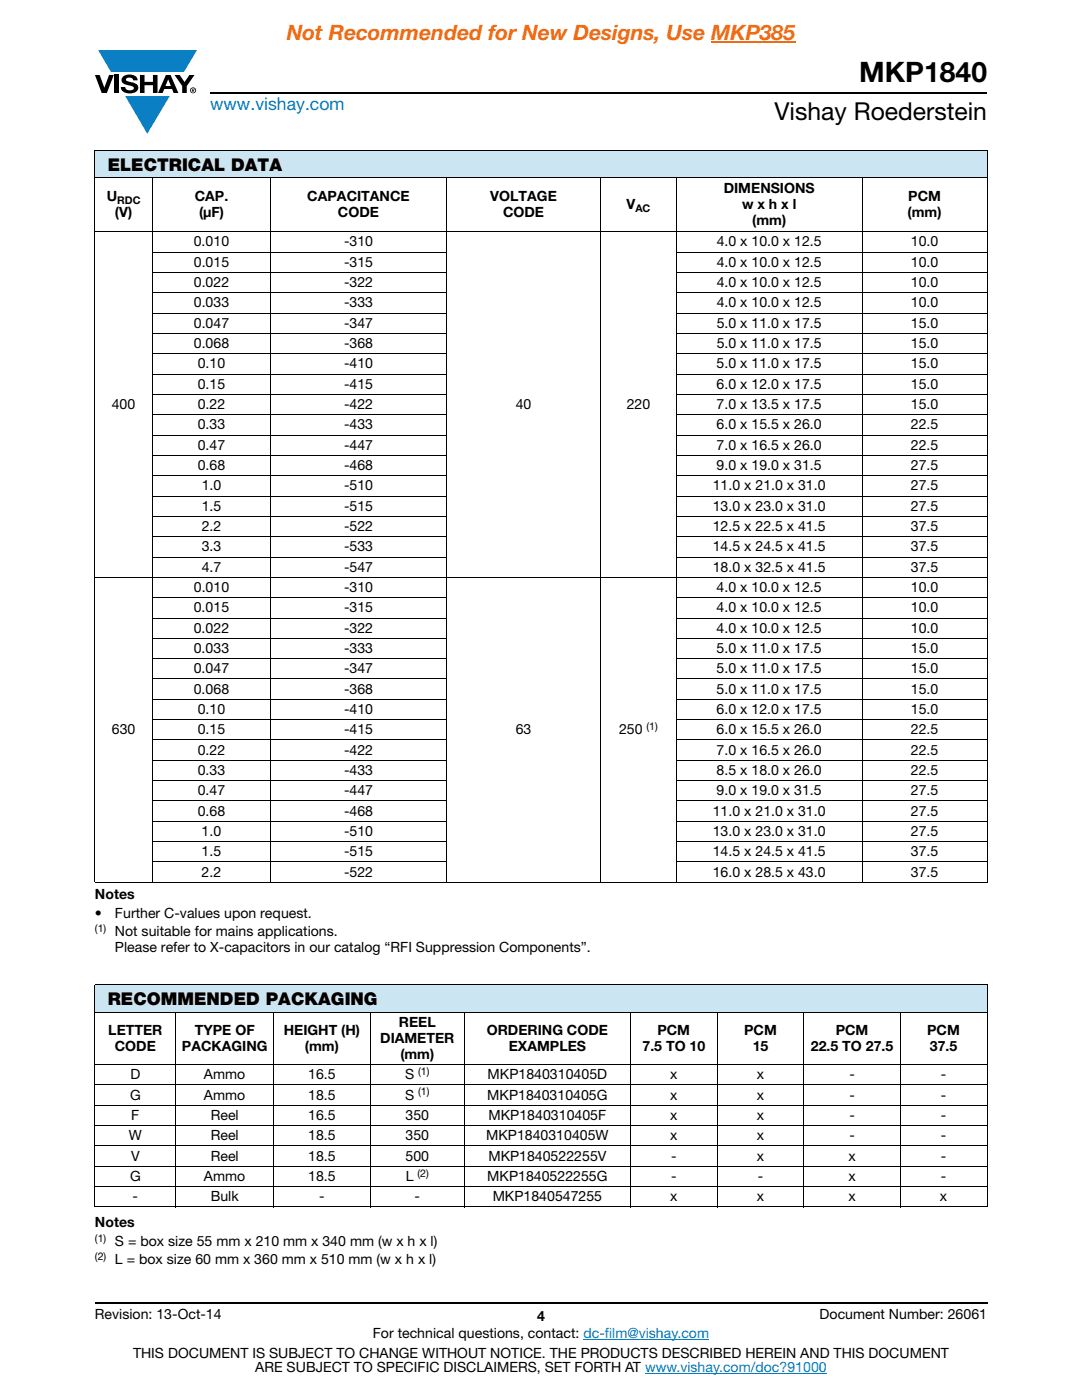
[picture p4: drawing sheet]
<svg xmlns="http://www.w3.org/2000/svg" width="216mm" height="279mm" viewBox="0 0 216 279" stroke-linecap="round" stroke-linejoin="round" font-family="sans-serif">
<defs><g id="words">
<text font-size="5.6" x="171.4" y="16.4">MKP1840</text>
<text font-size="4.9" x="154.5" y="24">Vishay Roederstein</text>
<text font-size="4.2" fill="#f06b12" x="57.2" y="8">Not Recommended for New Designs, Use MKP385</text>
<text font-size="3.5" fill="#007ec4" x="42" y="21.9">www.vishay.com</text>
<g font-size="3.5">
<text x="21.5" y="34.1">ELECTRICAL DATA</text>
<text x="21.5" y="200.7">RECOMMENDED PACKAGING</text>
</g>
<g font-size="2.8">
<text x="21.3" y="40.2">U</text>
<text x="38.9" y="40.2">CAP.</text>
<text x="61.3" y="40.2">CAPACITANCE</text>
<text x="97.8" y="40.2">VOLTAGE</text>
<text x="125" y="41.8">V</text>
<text x="144.4" y="38.6">DIMENSIONS</text>
<text x="148.1" y="41.8">w x h x l</text>
<text x="181.2" y="40.2">PCM</text>
<text x="22.9" y="43.4">(V)</text>
<text x="39.7" y="43.4">(μF)</text>
<text x="67.4" y="43.4">CODE</text>
<text x="100.4" y="43.4">CODE</text>
<text x="150.1" y="45">(mm)</text>
<text x="181.1" y="43.4">(mm)</text>
<text x="38.7" y="49.2">0.010</text>
<text x="38.7" y="53.3">0.015</text>
<text x="68.6" y="49.2">-310</text>
<text x="68.6" y="53.3">-315</text>
<text x="143" y="53.3">4.0 x 10.0 x 12.5</text>
<text x="143" y="49.2">4.0 x 10.0 x 12.5</text>
<text x="181.8" y="49.2">10.0</text>
<text x="181.8" y="53.3">10.0</text>
<text x="38.7" y="57.3">0.022</text>
<text x="68.6" y="57.3">-322</text>
<text x="143" y="57.3">4.0 x 10.0 x 12.5</text>
<text x="181.8" y="57.3">10.0</text>
<text x="38.7" y="61.4">0.033</text>
<text x="38.7" y="65.4">0.047</text>
<text x="68.6" y="61.4">-333</text>
<text x="68.6" y="65.4">-347</text>
<text x="143" y="61.4">4.0 x 10.0 x 12.5</text>
<text x="143" y="65.4">5.0 x 11.0 x 17.5</text>
<text x="181.8" y="61.4">10.0</text>
<text x="181.8" y="65.4">15.0</text>
<text x="38.7" y="69.5">0.068</text>
<text x="68.6" y="69.5">-368</text>
<text x="143" y="69.5">5.0 x 11.0 x 17.5</text>
<text x="181.8" y="69.5">15.0</text>
<text x="39.5" y="73.5">0.10</text>
<text x="39.5" y="77.6">0.15</text>
<text x="68.6" y="73.5">-410</text>
<text x="68.6" y="77.6">-415</text>
<text x="143" y="73.5">5.0 x 11.0 x 17.5</text>
<text x="143" y="77.6">6.0 x 12.0 x 17.5</text>
<text x="181.8" y="73.5">15.0</text>
<text x="181.8" y="77.6">15.0</text>
<text x="22.3" y="81.7">400</text>
<text x="39.5" y="81.7">0.22</text>
<text x="68.6" y="81.7">-422</text>
<text x="102.9" y="81.7">40</text>
<text x="125.1" y="81.7">220</text>
<text x="143" y="81.7">7.0 x 13.5 x 17.5</text>
<text x="181.8" y="81.7">15.0</text>
<text x="39.5" y="85.7">0.33</text>
<text x="39.5" y="89.8">0.47</text>
<text x="68.6" y="85.7">-433</text>
<text x="68.6" y="89.8">-447</text>
<text x="143" y="85.7">6.0 x 15.5 x 26.0</text>
<text x="143" y="89.8">7.0 x 16.5 x 26.0</text>
<text x="181.8" y="85.7">22.5</text>
<text x="181.8" y="89.8">22.5</text>
<text x="39.5" y="93.8">0.68</text>
<text x="68.6" y="93.8">-468</text>
<text x="143" y="93.8">9.0 x 19.0 x 31.5</text>
<text x="181.8" y="93.8">27.5</text>
<text x="40.2" y="97.9">1.0</text>
<text x="40.2" y="101.9">1.5</text>
<text x="68.6" y="97.9">-510</text>
<text x="68.6" y="101.9">-515</text>
<text x="142.2" y="97.9">11.0 x 21.0 x 31.0</text>
<text x="142.2" y="101.9">13.0 x 23.0 x 31.0</text>
<text x="181.8" y="97.9">27.5</text>
<text x="181.8" y="101.9">27.5</text>
<text x="40.2" y="106">2.2</text>
<text x="68.6" y="106">-522</text>
<text x="142.2" y="106">12.5 x 22.5 x 41.5</text>
<text x="181.8" y="106">37.5</text>
<text x="40.2" y="110">3.3</text>
<text x="68.6" y="110">-533</text>
<text x="142.2" y="110">14.5 x 24.5 x 41.5</text>
<text x="181.8" y="110">37.5</text>
<text x="38.7" y="118.2">0.010</text>
<text x="40.2" y="114.1">4.7</text>
<text x="68.6" y="114.1">-547</text>
<text x="68.6" y="118.2">-310</text>
<text x="142.2" y="114.1">18.0 x 32.5 x 41.5</text>
<text x="143" y="118.2">4.0 x 10.0 x 12.5</text>
<text x="181.8" y="118.2">10.0</text>
<text x="181.8" y="114.1">37.5</text>
<text x="38.7" y="122.2">0.015</text>
<text x="68.6" y="122.2">-315</text>
<text x="143" y="122.2">4.0 x 10.0 x 12.5</text>
<text x="181.8" y="122.2">10.0</text>
<text x="38.7" y="126.3">0.022</text>
<text x="38.7" y="130.3">0.033</text>
<text x="68.6" y="126.3">-322</text>
<text x="68.6" y="130.3">-333</text>
<text x="143" y="126.3">4.0 x 10.0 x 12.5</text>
<text x="143" y="130.3">5.0 x 11.0 x 17.5</text>
<text x="181.8" y="126.3">10.0</text>
<text x="181.8" y="130.3">15.0</text>
<text x="38.7" y="134.4">0.047</text>
<text x="68.6" y="134.4">-347</text>
<text x="143" y="134.4">5.0 x 11.0 x 17.5</text>
<text x="181.8" y="134.4">15.0</text>
<text x="38.7" y="138.5">0.068</text>
<text x="39.5" y="142.5">0.10</text>
<text x="68.6" y="138.5">-368</text>
<text x="68.6" y="142.5">-410</text>
<text x="143" y="142.5">6.0 x 12.0 x 17.5</text>
<text x="143" y="138.5">5.0 x 11.0 x 17.5</text>
<text x="181.8" y="142.5">15.0</text>
<text x="181.8" y="138.5">15.0</text>
<text x="22.3" y="146.6">630</text>
<text x="39.5" y="146.6">0.15</text>
<text x="68.6" y="146.6">-415</text>
<text x="102.9" y="146.6">63</text>
<text x="123.5" y="146.6">250</text>
<text x="143" y="146.6">6.0 x 15.5 x 26.0</text>
<text x="181.8" y="146.6">22.5</text>
<text x="39.5" y="150.6">0.22</text>
<text x="39.5" y="154.7">0.33</text>
<text x="68.6" y="150.6">-422</text>
<text x="68.6" y="154.7">-433</text>
<text x="143" y="150.6">7.0 x 16.5 x 26.0</text>
<text x="143" y="154.7">8.5 x 18.0 x 26.0</text>
<text x="181.8" y="150.6">22.5</text>
<text x="181.8" y="154.7">22.5</text>
<text x="39.5" y="158.7">0.47</text>
<text x="68.6" y="158.7">-447</text>
<text x="143" y="158.7">9.0 x 19.0 x 31.5</text>
<text x="181.8" y="158.7">27.5</text>
<text x="39.5" y="162.8">0.68</text>
<text x="40.2" y="166.9">1.0</text>
<text x="68.6" y="166.9">-510</text>
<text x="68.6" y="162.8">-468</text>
<text x="142.2" y="162.8">11.0 x 21.0 x 31.0</text>
<text x="142.2" y="166.9">13.0 x 23.0 x 31.0</text>
<text x="181.8" y="166.9">27.5</text>
<text x="181.8" y="162.8">27.5</text>
<text x="40.2" y="170.9">1.5</text>
<text x="68.6" y="170.9">-515</text>
<text x="142.2" y="170.9">14.5 x 24.5 x 41.5</text>
<text x="181.8" y="170.9">37.5</text>
<text x="18.9" y="179.4">Notes</text>
<text x="40.2" y="175">2.2</text>
<text x="68.6" y="175">-522</text>
<text x="142.2" y="175">16.0 x 28.5 x 43.0</text>
<text x="181.8" y="175">37.5</text>
<text x="18.9" y="183.3">•</text>
<text x="22.9" y="183.3">Further C-values upon request.</text>
<text x="22.9" y="186.8">Not suitable for mains applications.</text>
<text x="22.9" y="189.9">Please refer to X-capacitors in our catalog “RFI Suppression Components”.</text>
<text x="21.6" y="206.6">LETTER</text>
<text x="22.9" y="209.7">CODE</text>
<text x="36.3" y="209.7">PACKAGING</text>
<text x="38.9" y="206.6">TYPE OF</text>
<text x="56.6" y="206.6">HEIGHT (H)</text>
<text x="60.9" y="209.7">(mm)</text>
<text x="75.9" y="208.2">DIAMETER</text>
<text x="79.6" y="205">REEL</text>
<text x="97.1" y="206.6">ORDERING CODE</text>
<text x="101.5" y="209.7">EXAMPLES</text>
<text x="128.2" y="209.7">7.5 TO 10</text>
<text x="131.2" y="206.6">PCM</text>
<text x="148.5" y="206.6">PCM</text>
<text x="150.2" y="209.7">15</text>
<text x="161.8" y="209.7">22.5 TO 27.5</text>
<text x="166.8" y="206.6">PCM</text>
<text x="185" y="206.6">PCM</text>
<text x="185.5" y="209.7">37.5</text>
<text x="26" y="215.4">D</text>
<text x="40.7" y="215.4">Ammo</text>
<text x="61.5" y="215.4">16.5</text>
<text x="79.9" y="211.3">(mm)</text>
<text x="80.8" y="215.4">S</text>
<text x="97.3" y="215.4">MKP1840310405D</text>
<text x="133.7" y="215.4">x</text>
<text x="151" y="215.4">x</text>
<text x="169.5" y="215.4">-</text>
<text x="187.7" y="215.4">-</text>
<text x="25.9" y="219.5">G</text>
<text x="40.7" y="219.5">Ammo</text>
<text x="61.5" y="219.5">18.5</text>
<text x="80.8" y="219.5">S</text>
<text x="97.2" y="219.5">MKP1840310405G</text>
<text x="133.7" y="219.5">x</text>
<text x="151" y="219.5">x</text>
<text x="169.5" y="219.5">-</text>
<text x="187.7" y="219.5">-</text>
<text x="25.7" y="227.6">W</text>
<text x="26.2" y="223.5">F</text>
<text x="42" y="227.6">Reel</text>
<text x="42" y="223.5">Reel</text>
<text x="61.5" y="227.6">18.5</text>
<text x="61.5" y="223.5">16.5</text>
<text x="80.9" y="223.5">350</text>
<text x="80.9" y="227.6">350</text>
<text x="97" y="227.6">MKP1840310405W</text>
<text x="97.5" y="223.5">MKP1840310405F</text>
<text x="133.7" y="223.5">x</text>
<text x="133.7" y="227.6">x</text>
<text x="151" y="223.5">x</text>
<text x="151" y="227.6">x</text>
<text x="169.5" y="223.5">-</text>
<text x="169.5" y="227.6">-</text>
<text x="187.8" y="223.5">-</text>
<text x="187.8" y="227.6">-</text>
<text x="26.1" y="231.6">V</text>
<text x="42" y="231.6">Reel</text>
<text x="61.5" y="231.6">18.5</text>
<text x="80.9" y="231.6">500</text>
<text x="97.5" y="231.6">MKP1840522255V</text>
<text x="133.9" y="231.6">-</text>
<text x="151" y="231.6">x</text>
<text x="169.3" y="231.6">x</text>
<text x="187.8" y="231.6">-</text>
<text x="26" y="235.7">G</text>
<text x="26.5" y="239.7">-</text>
<text x="40.7" y="235.7">Ammo</text>
<text x="42" y="239.7">Bulk</text>
<text x="61.5" y="235.7">18.5</text>
<text x="63.7" y="239.7">-</text>
<text x="81" y="235.7">L</text>
<text x="82.7" y="239.7">-</text>
<text x="97.2" y="235.7">MKP1840522255G</text>
<text x="98.3" y="239.7">MKP1840547255</text>
<text x="133.7" y="239.7">x</text>
<text x="133.9" y="235.7">-</text>
<text x="151" y="239.7">x</text>
<text x="151.2" y="235.7">-</text>
<text x="169.3" y="235.7">x</text>
<text x="169.3" y="239.7">x</text>
<text x="187.6" y="239.7">x</text>
<text x="187.8" y="235.7">-</text>
<text x="18.9" y="244.9">Notes</text>
<text x="22.9" y="248.7">S = box size 55 mm x 210 mm x 340 mm (w x h x l)</text>
<text x="22.9" y="252.3">L = box size 60 mm x 360 mm x 510 mm (w x h x l)</text>
<text x="18.9" y="263.3">Revision: 13-Oct-14</text>
<text x="107.2" y="263.6">4</text>
<text x="163.6" y="263.3">Document Number: 26061</text>
<text x="74.4" y="267.1">For technical questions, contact: dc-film@vishay.com</text>
<text x="26.5" y="271">THIS DOCUMENT IS SUBJECT TO CHANGE WITHOUT NOTICE. THE PRODUCTS DESCRIBED HEREIN AND THIS DOCUMENT</text>
<text x="50.9" y="273.8">ARE SUBJECT TO SPECIFIC DISCLAIMERS, SET FORTH AT www.vishay.com/doc?91000</text>
</g>
<g font-size="2.1">
<text x="23.4" y="40.7">RDC</text>
<text x="126.8" y="42.3">AC</text>
<text x="129" y="145.7">(1)</text>
<text x="18.9" y="185.9">(1)</text>
<text x="83.4" y="214.5">(1)</text>
<text x="83.4" y="218.6">(1)</text>
<text x="83.3" y="234.8">(2)</text>
<text x="18.9" y="247.9">(1)</text>
<text x="18.9" y="251.4">(2)</text>
</g>
</g></defs>
<g fill="#0a7fc3">
<path d="M19.6 10h19.7l-2.6 4.3h-1.1h-13.5z"/>
<path d="M25 19.2h8.9l-4.5 7.5z"/>
</g>
<g fill="#000">
<path d="M18.9 15h1l.9 2.5 1-2.5h.9l-1.4 3.6h-1zM22.9 15h.9v3.6h-.9zM24.6 15.3a2.1 2.1 0 0 1 2.8 .3l.1 .4h-.9a.79 .79 0 0 0-.7-.5 .79 .79 0 0 0-.8 .4l.3 .3 1 .2a1.08 1.08 0 0 1 1.2 1 1.08 1.08 0 0 1-1.1 1.2 1.73 1.73 0 0 1-2.4-1.2h.9a.96 .96 0 0 0 .8 .6 .96 .96 0 0 0 .9-.4 1.31 1.31 0 0 0-1.2-.6 1.03 1.03 0 0 1-1.1-.6 1.03 1.03 0 0 1 .2-1.1zM27.9 15h.9v1.3h1.7v-1.3h.9v3.6h-.9v-1.6h-1.7v1.6h-.9zM34.8 15h1.1l.9 1.4 1-1.4h1l-1.5 2.2v1.4h-.9v-1.4z"/>
<path d="M33.6 15.9l.5 1.3h-1.1zM33.1 15l-1.6 3.6h1l.3-.8h1.5l.3 .8h1l-1.6-3.6z"/>
<path d="M38.4 17.8h.2v.2h-.2zM38.3 17.7v.7h.1v-.3l.4 .3-.2-.3 .2-.2-.1-.2z"/>
<path d="M38.1 18a.46 .46 0 0 1 .9 0 .46 .46 0 0 1-.9 0zM37.9 18a.6 .6 0 0 0 1.2 0 .6 .6 0 0 0-1.2 0z"/>
</g>
<path d="M42 18.6h155M18.9 260h178.1" fill="none" stroke="#000" stroke-width=".36"/>
<path d="M141.9 8.3h16.8" fill="none" stroke="#f06b12" stroke-width=".21"/>
<path d="M116.4 267.3h25.1M128.7 274h36.3" fill="none" stroke="#007ec4" stroke-width=".2"/>
<g fill="#cce5f3">
<path d="M18.9 196.6h178.1v5.4h-178.1z"/>
<path d="M18.9 30h178.1v5.5h-178.1z"/>
</g>
<g fill="none" stroke="#000" stroke-width=".2">
<path d="M18.9 30h178.1M18.9 35.5h178.1M18.9 30.1v145.9M30.4 35.4v140.8M54 35.4v140.8M89.1 35.4v140.8M119.9 35.4v140.8M134.9 35.4v140.8M172 35.4v140.8M197 30.1v145.9M18.9 46.2h178.1M30.3 50.3h58.9"/>
<path d="M30.3 54.4h58.9M30.3 58.4h58.9M134.8 50.3h62.2M134.8 54.4h62.2M134.8 58.4h62.2M30.3 62.5h58.9M30.3 66.5h58.9M30.3 70.6h58.9M30.3 74.7h58.9M30.3 78.7h58.9M134.8 62.5h62.2M134.8 66.5h62.2"/>
<path d="M134.8 70.6h62.2M134.8 74.7h62.2M134.8 78.7h62.2M30.3 82.8h58.9M30.3 86.8h58.9M30.3 90.9h58.9M30.3 94.9h58.9M30.3 99h58.9M134.8 82.8h62.2M134.8 86.8h62.2M134.8 90.9h62.2M134.8 94.9h62.2"/>
<path d="M134.8 99h62.2M18.9 115.2h178.1M30.3 103.1h58.9M30.3 107.1h58.9M30.3 111.2h58.9M30.3 119.3h58.9M134.8 103.1h62.2M134.8 107.1h62.2M134.8 111.2h62.2M134.8 119.3h62.2M30.3 123.3h58.9M30.3 127.4h58.9"/>
<path d="M30.3 131.4h58.9M30.3 135.5h58.9M30.3 139.6h58.9M134.8 123.3h62.2M134.8 127.4h62.2M134.8 131.4h62.2M134.8 135.5h62.2M134.8 139.6h62.2M30.3 143.6h58.9M30.3 147.7h58.9M30.3 151.7h58.9M30.3 155.8h58.9"/>
<path d="M30.3 159.9h58.9M134.8 143.6h62.2M134.8 147.7h62.2M134.8 151.7h62.2M134.8 155.8h62.2M134.8 159.9h62.2M18.9 176.1h178.1M30.3 163.9h58.9M30.3 168h58.9M30.3 172h58.9M134.8 163.9h62.2M134.8 168h62.2"/>
<path d="M134.8 172h62.2M18.9 196.6h178.1M18.9 196.6v44.2M197 196.6v44.2M18.9 202h178.1M18.9 212.4h178.1M18.9 216.5h178.1M35.1 202v38.9M54.6 202v38.9M73.9 202v38.9M92.7 202v38.9M125.8 202v38.9"/>
<path d="M143.1 202v38.9M160.4 202v38.9M179.6 202v38.9M18.9 220.6h178.1M18.9 224.6h178.1M18.9 228.7h178.1M18.9 232.7h178.1M18.9 236.8h178.1M18.9 240.9h178.1"/>
</g>
<use href="#words"/>
</svg>
